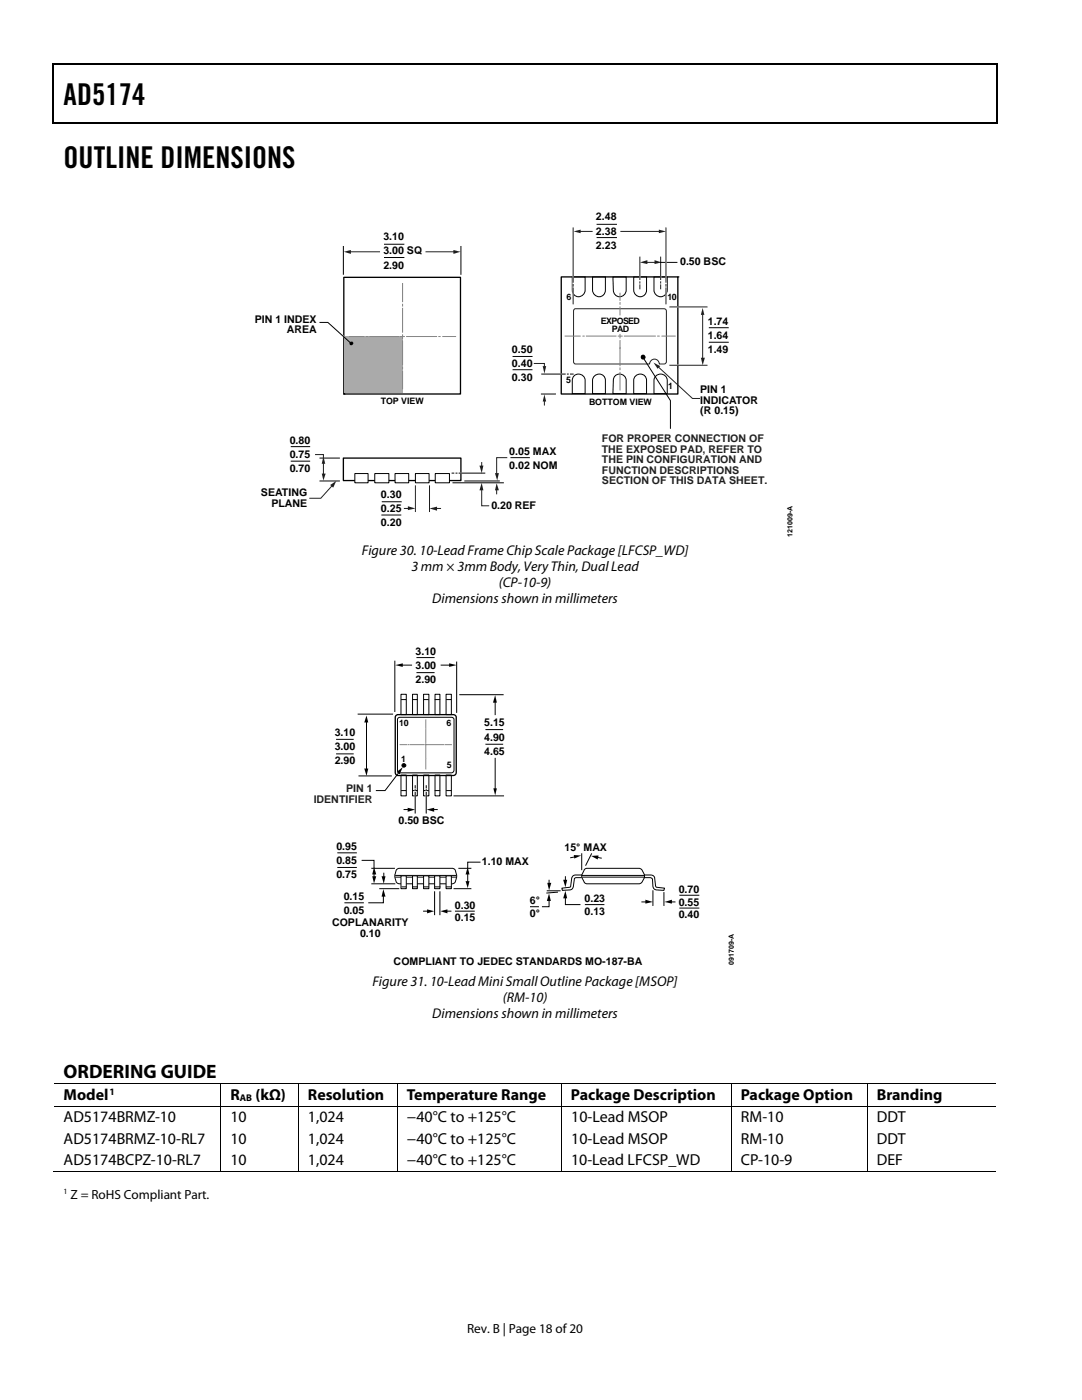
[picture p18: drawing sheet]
<svg xmlns="http://www.w3.org/2000/svg" width="216mm" height="279mm" viewBox="0 0 216 279" stroke-linecap="round" stroke-linejoin="round" font-family="sans-serif">
<defs><g id="words">
<g font-size="6">
<text x="12.7" y="21">AD5174</text>
<text x="12.7" y="33.6">OUTLINE DIMENSIONS</text>
</g>
<text font-size="3.9" x="12.7" y="215.2">ORDERING GUIDE</text>
<g font-size="3.2">
<text x="12.7" y="219.5">Model</text>
<text x="46" y="219.5">R</text>
<text x="51" y="219.5">(kΩ)</text>
<text x="61.4" y="219.5">Resolution</text>
<text x="81.2" y="219.5">Temperature Range</text>
<text x="113.9" y="219.5">Package Description</text>
<text x="147.8" y="219.5">Package Option</text>
<text x="174.9" y="219.5">Branding</text>
<text x="12.7" y="224">AD5174BRMZ-10</text>
<text x="46" y="224">10</text>
<text x="61.4" y="224">1,024</text>
<text x="81.2" y="224">−40°C to +125°C</text>
<text x="114" y="224">10-Lead MSOP</text>
<text x="147.8" y="224">RM-10</text>
<text x="175" y="224">DDT</text>
<text x="12.7" y="228.3">AD5174BRMZ-10-RL7</text>
<text x="12.7" y="232.6">AD5174BCPZ-10-RL7</text>
<text x="46" y="228.3">10</text>
<text x="46" y="232.6">10</text>
<text x="61.4" y="228.3">1,024</text>
<text x="61.4" y="232.6">1,024</text>
<text x="81.2" y="232.6">−40°C to +125°C</text>
<text x="81.2" y="228.3">−40°C to +125°C</text>
<text x="114" y="232.6">10-Lead LFCSP_WD</text>
<text x="114" y="228.3">10-Lead MSOP</text>
<text x="147.8" y="232.6">CP-10-9</text>
<text x="147.8" y="228.3">RM-10</text>
<text x="175" y="232.6">DEF</text>
<text x="175" y="228.3">DDT</text>
</g>
<g font-size="2.8">
<text x="72.2" y="110.7">Figure 30. 10-Lead Frame Chip Scale Package [LFCSP_WD]</text>
<text x="82.1" y="113.9">3 mm × 3mm Body, Very Thin, Dual Lead</text>
<text x="99.5" y="117.1">(CP-10-9)</text>
<text x="86.3" y="120.3">Dimensions shown in millimeters</text>
<text x="74.3" y="196.8">Figure 31. 10-Lead Mini Small Outline Package [MSOP]</text>
<text x="86.3" y="203.2">Dimensions shown in millimeters</text>
<text x="100.3" y="200">(RM-10)</text>
</g>
<g font-size="2.6">
<text x="14.1" y="239.2">Z = RoHS Compliant Part.</text>
<text x="93.2" y="266">Rev. B | Page 18 of 20</text>
</g>
<g font-size="2.1">
<text x="76.5" y="48">3.10</text>
<text x="118.9" y="44">2.48</text>
<text x="118.9" y="46.8">2.38</text>
<text x="76.5" y="50.8">3.00 SQ</text>
<text x="76.5" y="53.6">2.90</text>
<text x="118.9" y="49.6">2.23</text>
<text x="135.7" y="52.9">0.50 BSC</text>
<text x="50.8" y="64.4">PIN 1 INDEX</text>
<text x="141.2" y="64.8">1.74</text>
<text x="57.3" y="66.5">AREA</text>
<text x="102.2" y="70.4">0.50</text>
<text x="141.2" y="67.6">1.64</text>
<text x="141.2" y="70.5">1.49</text>
<text x="102.2" y="73.2">0.40</text>
<text x="102.2" y="76">0.30</text>
<text x="139.7" y="80.6">INDICATOR</text>
<text x="139.7" y="78.4">PIN 1</text>
<text x="139.7" y="82.7">(R 0.15)</text>
<text x="57.8" y="88.6">0.80</text>
<text x="57.8" y="91.4">0.75</text>
<text x="57.8" y="94.2">0.70</text>
<text x="101.6" y="90.8">0.05 MAX</text>
<text x="101.6" y="93.6">0.02 NOM</text>
<text x="52.1" y="99">SEATING</text>
<text x="54.1" y="101.2">PLANE</text>
<text x="76" y="99.4">0.30</text>
<text x="98" y="101.6">0.20 REF</text>
<text x="76" y="102.2">0.25</text>
<text x="76" y="105">0.20</text>
<text x="82.9" y="130.7">3.10</text>
<text x="82.9" y="133.5">3.00</text>
<text x="82.9" y="136.3">2.90</text>
<text x="66.8" y="146.9">3.10</text>
<text x="66.8" y="149.8">3.00</text>
<text x="96.6" y="145">5.15</text>
<text x="96.6" y="147.8">4.90</text>
<text x="66.8" y="152.6">2.90</text>
<text x="96.6" y="150.6">4.65</text>
<text x="79.5" y="164.5">0.50 BSC</text>
<text x="67.1" y="169.6">0.95</text>
<text x="67.1" y="172.5">0.85</text>
<text x="96.1" y="172.6">1.10 MAX</text>
<text x="112.6" y="169.9">15° MAX</text>
<text x="67.1" y="175.3">0.75</text>
<text x="68.6" y="179.6">0.15</text>
<text x="116.6" y="180">0.23</text>
<text x="135.4" y="178.2">0.70</text>
<text x="66.3" y="184.8">COPLANARITY</text>
<text x="68.6" y="182.4">0.05</text>
<text x="90.7" y="181.3">0.30</text>
<text x="90.7" y="183.9">0.15</text>
<text x="105.7" y="180.5">6°</text>
<text x="105.7" y="183">0°</text>
<text x="116.6" y="182.5">0.13</text>
<text x="135.4" y="180.7">0.55</text>
<text x="135.4" y="183.3">0.40</text>
<text x="71.8" y="186.9">0.10</text>
<text x="78.5" y="192.6">COMPLIANT TO JEDEC STANDARDS MO-187-BA</text>
</g>
<g font-size="2.1" fill="#231f20">
<text x="120.1" y="88.2">FOR PROPER CONNECTION OF</text>
<text x="120.1" y="90.3">THE EXPOSED PAD, REFER TO</text>
<text x="120.1" y="92.5">THE PIN CONFIGURATION AND</text>
<text x="120.1" y="94.6">FUNCTION DESCRIPTIONS</text>
<text x="120.1" y="96.7">SECTION OF THIS DATA SHEET.</text>
</g>
<g font-size="2.1" fill="#231f1f">
<text x="62.6" y="160.2">IDENTIFIER</text>
<text x="69" y="158.1">PIN 1</text>
</g>
<g font-size="1.9">
<text x="21.8" y="218.4">1</text>
<text x="47.9" y="219.7">AB</text>
</g>
<g font-size="1.8">
<text x="113" y="59.8">6</text>
<text x="133.2" y="59.9">10</text>
<text x="119.9" y="64.7">EXPOSED</text>
<text x="122.1" y="66.3">PAD</text>
<text x="112.9" y="76.5">5</text>
<text x="133.4" y="77.6">1</text>
<text x="76" y="80.7">TOP VIEW</text>
<text x="117.5" y="80.8">BOTTOM VIEW</text>
<text x="79.7" y="144.9">10</text>
<text x="89.1" y="144.9">6</text>
<text x="80.1" y="152">1</text>
<text x="89.2" y="153.2">5</text>
</g>
<text font-size="1.6" x="12.7" y="238.4">1</text>
<g font-size="1.4">
<text x="158.2" y="107.1" transform="rotate(-90 158.2 107.1)">121009-A</text>
<text x="146.4" y="192.5" transform="rotate(-90 146.4 192.5)">091709-A</text>
</g>
</g></defs>
<path d="M10.5 12.7h.3v1h-.3zM198.8 12.7h.2v1h-.2zM198.8 12.7h.2v.3h-.2zM198.8 24.4h.2v.3h-.2z" fill="#000"/>
<path d="M10.5 12.8h188.3M10.7 13.7v11M198.9 13.7v11M10.5 24.5h188.3" fill="none" stroke="#000" stroke-width=".25"/>
<path d="M68.6 55.4h23.3v23.2h-23.3zM112 55.3h23.3v23.3h-23.3zM135.3 55.3h.1M68.6 78.6h.1M68.5 91.4h23.5v4.5h-23.5z" fill="none" stroke="#000" stroke-width=".26"/>
<path d="M114.2 55.3h2.6v2.6a1.3 1.3 0 0 1-1.5 1.3 1.3 1.3 0 0 1-1.1-1.6zM118.2 55.3h2.6v1.3a2.27 2.27 0 0 1-.5 2.4 1.34 1.34 0 0 1-1.5 0 1.34 1.34 0 0 1-.6-1.4zM122.3 55.3h2.6v2.6a1.3 1.3 0 0 1-1.4 1.3 1.3 1.3 0 0 1-1.1-1.6zM126.4 55.3h2.6v1.3a2.26 2.26 0 0 1-.5 2.4 1.33 1.33 0 0 1-1.5 0 1.33 1.33 0 0 1-.6-1.4zM130.5 55.3h2.6v2.6a1.34 1.34 0 0 1-1.5 1.3 1.34 1.34 0 0 1-1.1-1.6zM114.7 74.9a1.32 1.32 0 0 1 2.1 1v2.6h-2.6v-2.3a1.39 1.39 0 0 1 .5-1.3zM118.5 75.2a1.27 1.27 0 0 1 1.4-.5 1.27 1.27 0 0 1 .9 1.2v2.6h-2.6v-1.6a2.58 2.58 0 0 1 .3-1.7zM122.6 75.2a1.3 1.3 0 0 1 1.4-.5 1.3 1.3 0 0 1 .9 1.2v2.6h-2.6l.1-2.6zM126.7 75.2a1.28 1.28 0 0 1 1.4-.5 1.28 1.28 0 0 1 .9 1.2v2.6h-2.6v-2.6zM130.8 75.2a1.33 1.33 0 0 1 1.4-.5 1.33 1.33 0 0 1 .9 1.2v2.6h-2.6v-1.6a2.58 2.58 0 0 1 .3-1.7z" fill="none" stroke="#000" stroke-width=".2"/>
<g fill="#fff" stroke="#000" stroke-width=".2">
<path d="M70.8 94.5h2.6v1.9h-2.6z"/>
<path d="M86.8 94.5h2.9v1.9h-2.9z"/>
<path d="M78.8 94.5h2.8v1.9h-2.8z"/>
<path d="M82.9 94.5h2.7v1.9h-2.7z"/>
<path d="M74.8 94.5h2.8v1.9h-2.8z"/>
</g>
<path d="M76.1 102.8h4M76.2 100.1h4" fill="none" stroke="#000" stroke-width=".2"/>
<path d="M82.9 97v5.1M85.7 97v5.1M80.7 101.5h1" fill="none" stroke="#231f20" stroke-width=".2"/>
<path d="M81.4 101l1.5 .5-1.5 .3z" fill="#231f20"/>
<path d="M87 101.5h.9" fill="none" stroke="#231f20" stroke-width=".2"/>
<path d="M85.7 101.5l1.5-.4v.8z" fill="#231f20"/>
<path d="M68.3 67l.6 .4" fill="none" stroke="#fff" stroke-width=".26"/>
<path d="M68.7 67.2h11.6v11.3h-11.6z" fill="#aaa"/>
<path d="M68.5 49.2v5.5M92 49.2v5.5M63.8 64.3h1.6l4.7 4.3" fill="none" stroke="#000" stroke-width=".2"/>
<circle cx="70.1" cy="68.6" r=".39" fill="#000"/>
<path d="M85 50.2h5.7" fill="none" stroke="#231f20" stroke-width=".2"/>
<path d="M90.5 49.9l1.4 .3-1.4 .5z" fill="#231f20"/>
<path d="M69.7 50.2h6" fill="none" stroke="#231f20" stroke-width=".2"/>
<path d="M68.6 50.2l1.4-.3v.8z" fill="#231f20"/>
<path d="M141.4 65.4h4M141.4 68.3h4M58 89.1h3.9M58 92h3.9M63.8 91.4h4M63.8 96h4" fill="none" stroke="#000" stroke-width=".2"/>
<path d="M62.9 90.7h1.6v.7M64.5 92.3v2.5" fill="none" stroke="#231f20" stroke-width=".2"/>
<g fill="#231f20">
<path d="M64.5 91.1l.4 1.5h-.7z"/>
<path d="M64.2 94.5h.8l-.5 1.4z"/>
</g>
<path d="M66.3 96.9l-2.3 2.5h-2.3" fill="none" stroke="#231f20" stroke-width=".2"/>
<path d="M65.9 96.8l1.2-.8-.6 1.3z" fill="#231f20"/>
<path d="M90.4 96.4h10M92.8 96h6.8" fill="none" stroke="#000" stroke-width=".2"/>
<path d="M96.1 92.3v.9" fill="none" stroke="#231f20" stroke-width=".2"/>
<path d="M95.7 92.9h.8l-.4 1.5z" fill="#231f20"/>
<path d="M96.1 97.6v3.3h1.5" fill="none" stroke="#231f20" stroke-width=".2"/>
<path d="M96.1 96.4l.4 1.5h-.8z" fill="#231f20"/>
<path d="M99.1 97.6v1" fill="none" stroke="#231f20" stroke-width=".2"/>
<path d="M99.1 96.4l.4 1.5h-.7z" fill="#231f20"/>
<path d="M101.2 91.3h-2.1v3.4" fill="none" stroke="#231f20" stroke-width=".2"/>
<path d="M98.8 94.4h.7l-.3 1.5z" fill="#231f20"/>
<path d="M102.3 71.1h4M102.3 73.8h4M107.9 78.6h3M101.9 91.3h3.8" fill="none" stroke="#000" stroke-width=".2"/>
<path d="M108.6 79.9v.9" fill="none" stroke="#231f20" stroke-width=".2"/>
<path d="M108.6 78.7l.4 1.4h-.7z" fill="#231f20"/>
<path d="M106.5 72.5h2.1v.8" fill="none" stroke="#231f20" stroke-width=".2"/>
<path d="M108.3 73.1h.7l-.4 1.5z" fill="#231f20"/>
<path d="M127.7 55.1v.4M131.8 55.1v.4M111.7 74.7h.5" fill="none" stroke="#fff" stroke-width=".26"/>
<path d="M108.1 74.7h4.7M113.2 74.7h.2M113.8 74.7h.6" fill="none" stroke="#000" stroke-width=".2"/>
<path d="M127.7 51.3v4.5M127.7 56.2v.3M127.7 56.9v.7M128.9 52.4h2M131.8 51.3v4.5M131.8 56.2v.3M131.8 56.9v.7" fill="none" stroke="#231f20" stroke-width=".2"/>
<g fill="#231f20">
<path d="M127.7 52.4l1.5-.5v.8z"/>
<path d="M130.6 51.9l1.4 .5-1.4 .3z"/>
</g>
<path d="M140.2 62.6v9.1" fill="none" stroke="#231f20" stroke-width=".2"/>
<g fill="#231f20">
<path d="M139.8 71.4h.9l-.5 1.5z"/>
<path d="M140.2 61.4l.3 1.4h-.7z"/>
</g>
<path d="M131.7 52.4h3.5M90.2 94.4h.4M91 94.4h.2M91.6 94.4h5.1" fill="none" stroke="#000" stroke-width=".2"/>
<path d="M135.1 72.9h.4M135.1 61.3h.4M91.8 94.4h.3" fill="none" stroke="#fff" stroke-width=".26"/>
<path d="M123.9 46.2h7.8M114.6 61.7h18.1l.3 .4v10.1l-.3 .4h-1.1a1 1 0 0 0-1-.9 1 1 0 0 0-1 .9h-15l-.2-.7v-9.8zM133.7 72.9h7.4M133.7 61.3h7.4" fill="none" stroke="#231f20" stroke-width=".2"/>
<g fill="none" stroke="#808285" stroke-width=".2">
<path d="M80.3 56.6v3.6M123.7 58.5v1.4M69.7 67.2h2.9M73.1 67.2h.3M73.8 67.2h5.7M80 67.2h.7M80.3 60.7v.4M80.3 61.5v4.8M80.3 66.8v.7M80.3 68.1v4.7M80.3 73.3v.3M80.3 74.1v3.5"/>
<path d="M81.1 67.2h6M87.6 67.2h.2M88.3 67.2h2.6M112.8 67.1h3M116.3 67.1h.3M117 67.1h5.9M123.4 67.1h.8M123.7 60.4v.3M123.7 61.3v1.5M123.7 66.7v.7M123.7 68v5M123.7 73.4v.4"/>
<path d="M123.7 74.3v3.5M124.6 67.1h6.2M131.2 67.1h.4M132.1 67.1h2.6"/>
</g>
<path d="M131.5 45.8l1.4 .4-1.4 .3z" fill="#231f20"/>
<path d="M115.6 46.2h2.6" fill="none" stroke="#231f20" stroke-width=".2"/>
<path d="M114.4 46.2l1.5-.4v.7z" fill="#231f20"/>
<path d="M76.6 48.7h4.1M76.6 51.4h4.1M119 44.8h4.1M119 47.4h4.1" fill="none" stroke="#000" stroke-width=".2"/>
<path d="M131.3 73.2l6.9 6.3h1.5" fill="none" stroke="#231f20" stroke-width=".2"/>
<path d="M130.4 72.4l1.3 .7-.5 .5z" fill="#231f20"/>
<path d="M114.4 54.8v4.5M114.4 51.1v.5M132.9 52.1v.4M132.9 54.8v4.5M82.8 157.5v1.7M85 157.5v1.7" fill="none" stroke="#fff" stroke-width=".26"/>
<path d="M114.4 45.5v10.8M114.4 56.8v.3M114.4 57.5v3.1M132.9 45.5v10.8M132.9 56.8v.3M132.9 57.5v3.1" fill="none" stroke="#231f20" stroke-width=".2"/>
<g fill="none" stroke="#000" stroke-width=".2">
<path d="M128.3 71.3l5.5 8.6v5.6M78.8 132v10M80 138.6h1.1v4h-1.1zM80.1 139.6h.9M80.1 132.7h2M82.3 138.6h1v4h-1zM82.3 139.6h1M83.1 131.2h3.6M83.1 134.2h3.6M84.5 138.6h1.1v4h-1.1zM84.6 139.6h.9M86.8 138.6h1v4h-1z"/>
<path d="M86.8 139.6h1M88 132.7h1.9M89 138.6h1.1v4h-1.1zM89.1 139.6h.9M91.1 132.1v10.1M91.7 138.6h8.7M98.8 140v2.6M67.1 147.6h3.5M67.1 150.5h3.5M71.5 142.5h6.8M71.6 154.9h6.5M73.1 143.9v9.7"/>
<path d="M79.4 143.4l.4-.2h8.4h1.9l.4 .2 .1 10.3a.55 .55 0 0 1-.5 .5h-10.2a.55 .55 0 0 1-.6-.5zM79.7 154.1l-2.9 3.7h-1.8M80 154.7h1.1v4.1h-1.1zM80.1 157.8h.9M82.3 154.7h1v4.1h-1zM82.3 157.8h1M82.8 156.8v.4M82.8 157.6v.2M82.8 158.1v4.2M84.5 154.7h1.1v4.1h-1.1zM84.6 157.8h.9M85 156.8v.4"/>
<path d="M85 157.6v.2M85 158.1v4.2M86.8 154.7h1v4.1h-1zM86.8 157.8h1M89 154.7h1.1v4.1h-1.1zM89.1 157.8h.9M90.6 158.8h9.9M96.9 145.6h3.5M96.9 148.5h3.5M98.8 151.3v6.3M74.2 173.3h4.5M74.2 176.4h4.6"/>
<path d="M75.8 177.4h3.8M79 175h12M79 174.7h12M79.2 173.5l.5-.2h10.6a1.3 1.3 0 0 1 .8 1.4v.5a1.16 1.16 0 0 1-.8 1.2h-10.6a1.28 1.28 0 0 1-.9-1.4l.2-1.3zM80.6 161.6h1M86.4 161.6h.8M90.6 177.4h3.4M91.6 173.3h2.4M116.2 174.7h12.3M116.3 175h12.2M116.7 173.5l.4-.2h10.5a1.65 1.65 0 0 1 1 1.5 1.65 1.65 0 0 1-1 1.6h-10.5a1.81 1.81 0 0 1-1-1.4v-.4zM130.3 177.8v2.9"/>
<path d="M132.5 178.1v2.6M135.7 178.7h3.7M90.8 181.8h3.9M105.9 181h1.5M116.8 180.5h3.7M135.7 181.2h3.7"/>
</g>
<g fill="#000">
<path d="M78.9 132.7l1.5-.3v.7zM89.6 132.4l1.5 .3-1.5 .4zM72.7 153.4h.8l-.4 1.5zM73.1 142.8l.4 1.4h-.8zM79.1 154.1l1.3-1-.6 1.4zM98.4 157.3h.7l-.3 1.4zM98.8 138.7l.3 1.5h-.7zM81.3 161.2l1.5 .4-1.5 .4zM85.1 161.6l1.5-.4v.8z"/>
<circle cx="128.3" cy="71.3" r=".48"/>
</g>
<path d="M78.9 142.9l.5-.3h11a.59 .59 0 0 1 .6 .6v10.3a1.03 1.03 0 0 1-.6 1.3h-11a.57 .57 0 0 1-.5-.6z" fill="none" stroke="#000" stroke-width=".26"/>
<circle cx="80.6" cy="152.7" r=".38" fill="#000" stroke="#000" stroke-width=".2"/>
<g fill="none" stroke="#808385" stroke-width=".2">
<path d="M79.8 148.6h1.4M81.4 148.6h.1M81.8 148.6h2.7M84.8 148.6h.3M85 143.7v1.7M85 145.6v.2M85 146v2.2M85 148.4v.4M85 148.9v2.4M85 151.4v.2M85 151.8v1.7M85.3 148.6h3"/>
<path d="M88.5 148.6h.1M88.8 148.6h1.3"/>
</g>
<path d="M86.7 174.8h1.1v2.6h-1.1z" fill="#fff" stroke="#000" stroke-width=".2"/>
<path d="M86.9 177h.9" fill="none" stroke="#000" stroke-width=".2"/>
<path d="M84.5 174.8h1.1v2.6h-1.1z" fill="#fff" stroke="#000" stroke-width=".2"/>
<path d="M84.6 177h.9" fill="none" stroke="#000" stroke-width=".2"/>
<path d="M82.3 174.8h1v2.6h-1z" fill="#fff" stroke="#000" stroke-width=".2"/>
<path d="M82.4 177h.9" fill="none" stroke="#000" stroke-width=".2"/>
<path d="M80 174.8h1.1v2.6h-1.1z" fill="#fff" stroke="#000" stroke-width=".2"/>
<path d="M80.2 177h.8" fill="none" stroke="#000" stroke-width=".2"/>
<path d="M89 174.8h1.1v2.6h-1.1z" fill="#fff" stroke="#000" stroke-width=".2"/>
<g fill="none" stroke="#000" stroke-width=".2">
<path d="M67.3 170.2h3.9M67.3 173.1h3.9M72.2 171.7h2.4v1.6M74.6 174.3v.9M76.5 178.7v1.5h-3M76.6 174.3v.9M86.7 178v4.5M87.8 178v4.5M89.1 177h.9M93.3 174.3v1.8M95.9 172.1h-2.6v1.2M109.2 177.8h2.6"/>
<path d="M109.6 179.6v1.4h-1.5M109.6 175.6v.9M111.2 178.1l-2.1 .1M112.8 179v1.5h3M112.8 175v.9M114.8 171l-.9 .2M116.1 174.6h-1.2a.75 .75 0 0 0-.8 .7l-.3 1.8-1.7 .1 .1 .5 1.4-.1a.75 .75 0 0 0 .8-.7l.2-1.6 1.4-.1M116.1 170.4v3.2M118 170.4l-1.1 2.3M119.1 171.1l.9 .2M128.6 174.6h1.2a.72 .72 0 0 1 .8 .7l.3 1.7a2.06 2.06 0 0 0 1.5 .2h.2l-.1 .5-1.4-.1a.77 .77 0 0 1-.8-.7l-.2-1.6-1.5-.1M68.7 180.2h3.9"/>
<path d="M84.5 181.8h1M89 181.8h1M128.1 180h1M133.8 180h.9M10.8 216.2h187.8M44.1 216.3v4.4M59.5 216.3v4.4M79.3 216.3v4.4M112 216.3v4.4M145.9 216.3v4.4M173 216.3v4.4M10.5 233.8h33.5"/>
<path d="M10.8 220.8h187.8M44.1 220.9v13M44.2 233.8h15.3M59.5 220.9v13M59.6 233.8h19.6M79.3 220.9v13M79.4 233.8h32.6M112 220.9v13M112.1 233.8h33.7M145.9 220.9v13M146 233.8h27M173 220.9v13"/>
<path d="M173.1 233.8h25.7"/>
</g>
<g fill="#000">
<path d="M74.3 174.9h.8l-.5 1.4zM74.6 173l.5 1.5h-.8zM76.1 174.9h.8l-.3 1.5zM76.5 177.4l.4 1.5h-.8zM92.9 175.9h.8l-.4 1.3zM93.3 173l.4 1.5h-.8zM109.2 176.2h.8l-.4 1.5zM109.6 178.3l.3 1.5h-.8zM112.4 175.6h.8l-.4 1.5zM112.8 177.8l.4 1.5h-.8zM114.5 170.6l1.5 .1-1.4 .6zM117.9 170.8l1.5-.1-.1 .8z"/>
<path d="M132.6 180l1.5-.4v.7zM85.2 181.5l1.4 .3-1.4 .5zM87.9 181.8l1.4-.3v.8zM128.8 179.6l1.5 .4-1.5 .3z"/>
</g>
<use href="#words"/>
</svg>
